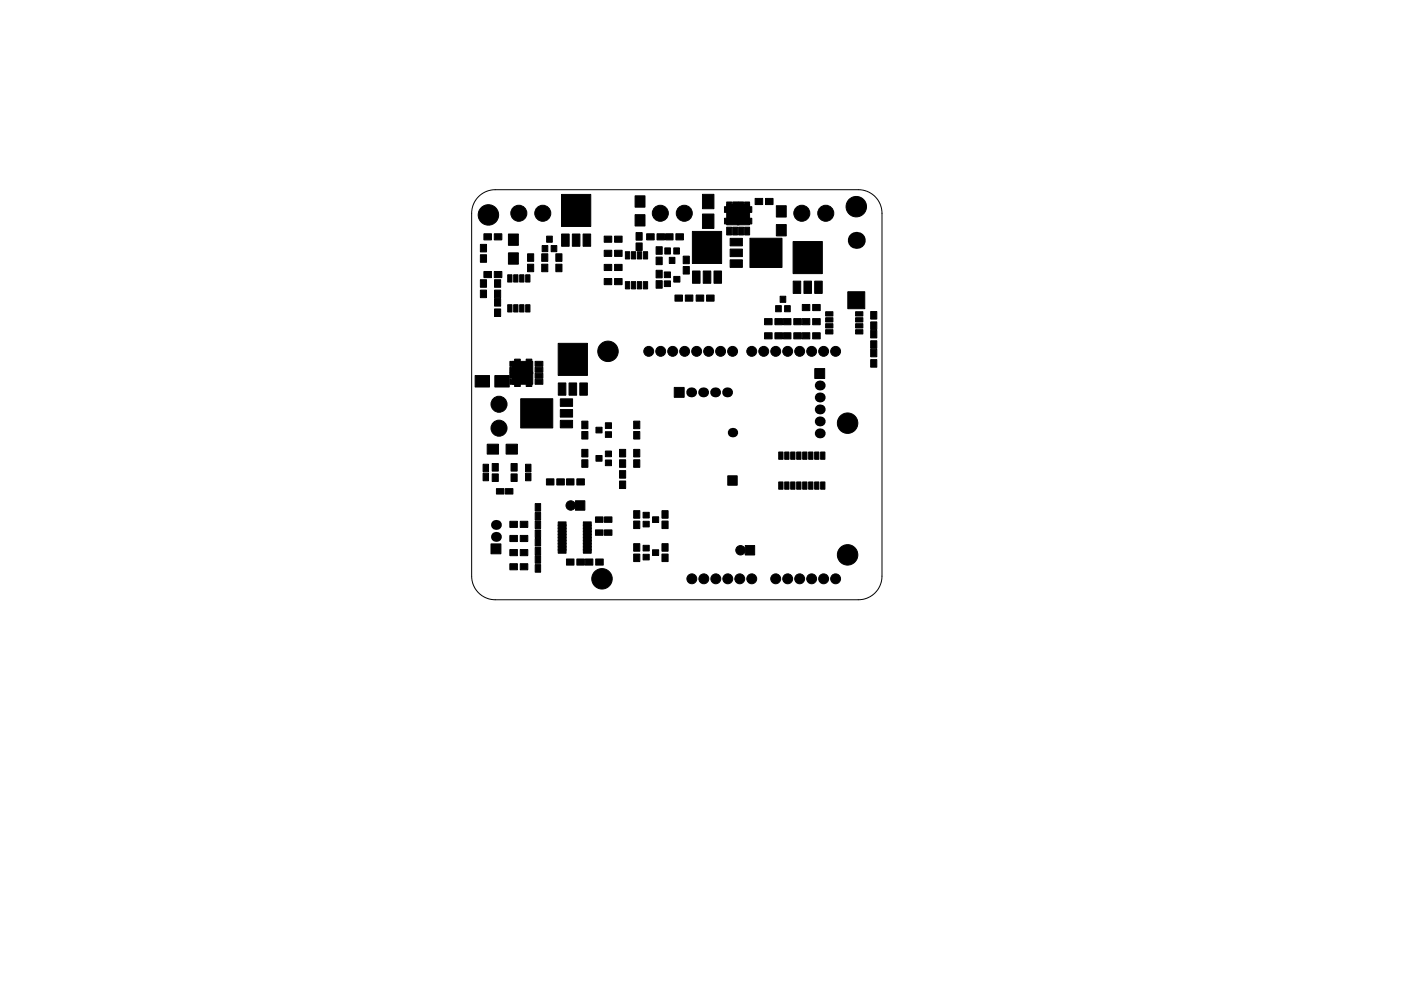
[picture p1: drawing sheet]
<svg xmlns="http://www.w3.org/2000/svg" width="297mm" height="210mm" viewBox="0 0 297 210" stroke-linecap="round" stroke-linejoin="round" font-family="sans-serif">
<path d="M101.5 41.7a5 5 0 0 1 3.5-1.5h77a5 5 0 0 1 5 5v77a5 5 0 0 1-5 5h-77a5 5 0 0 1-5-5v-77a5 5 0 0 1 1.5-3.5z" fill="none" stroke="#000" stroke-width=".21"/>
<g fill="#000" stroke="#000" stroke-width=".21">
<path d="M101.8 51.8h1.3v1.6h-1.3zM101.8 54h1.3v1.6h-1.3zM102.6 57.6h1.6v1.3h-1.6zM102.6 49.6h1.6v1.3h-1.6zM104.8 57.6h1.6v1.3h-1.6zM104.8 49.6h1.6v1.3h-1.6zM107.6 58.3h.9v1.5h-.9zM108.9 58.3h.9v1.5h-.9zM107.8 53.6h2.1v2.4h-2.1zM107.8 49.6h2.1v2.4h-2.1zM110.2 58.3h.9v1.5h-.9zM111.5 58.3h.9v1.5h-.9z"/>
<path d="M111.8 53.8h1.3v1.6h-1.3zM111.8 56h1.3v1.6h-1.3zM114.9 52.1h1.2v1.3h-1.2zM114.8 56h1.3v1.6h-1.3zM114.8 53.8h1.3v1.6h-1.3zM115.9 50.1h1.2v1.3h-1.2zM117.8 53.8h1.3v1.6h-1.3zM117.8 56h1.3v1.6h-1.3zM116.8 52.1h1.3v1.3h-1.3zM119.1 49.6h1.6v2.6h-1.6zM121.4 49.6h1.5v2.6h-1.5zM123.6 49.6h1.6v2.6h-1.6z"/>
<path d="M119.1 41.2h6.1v6.8h-6.1zM128.1 56.1h1.6v1.3h-1.6zM128.1 50.1h1.6v1.3h-1.6zM128.1 53.1h1.6v1.3h-1.6zM128.1 59.1h1.6v1.3h-1.6zM130.3 56.1h1.6v1.3h-1.6zM130.3 50.1h1.6v1.3h-1.6zM130.3 53.1h1.6v1.3h-1.6zM130.3 59.1h1.6v1.3h-1.6zM132.6 59.8h.9v1.5h-.9zM132.6 53.4h.9v1.5h-.9zM133.9 59.8h.9v1.5h-.9z"/>
<path d="M133.9 53.4h.9v1.5h-.9zM134.9 49.3h1.3v1.6h-1.3zM134.9 51.5h1.3v1.6h-1.3zM135.1 59.8h.9v1.5h-.9zM135.1 53.4h.9v1.5h-.9zM134.6 45.5h2.2v2.4h-2.2zM134.6 41.5h2.2v2.4h-2.2zM136.4 59.8h.9v1.5h-.9zM136.4 53.4h.9v1.5h-.9zM137.1 49.6h1.6v1.3h-1.6zM139.1 54.5h1.3v1.6h-1.3zM139.1 52.3h1.3v1.6h-1.3z"/>
<path d="M139.1 57.3h1.3v1.6h-1.3zM140.9 57.7h1.3v1.2h-1.3zM139.3 49.6h1.6v1.3h-1.6zM140.9 52.6h1.3v1.3h-1.3zM141.9 54.6h1.2v1.3h-1.2zM141.1 49.6h1.6v1.3h-1.6zM142.9 52.6h1.2v1.3h-1.2zM142.9 58.6h1.3v1.2h-1.3zM144.9 54.3h1.3v1.6h-1.3zM144.9 56.5h1.3v1.6h-1.3zM143.3 49.6h1.6v1.3h-1.6zM148.9 41.2h2.5v3.1h-2.5z"/>
<path d="M148.9 45.4h2.5v3.1h-2.5zM146.8 49.1h6.2v6.8h-6.2zM153.6 46.3h.9v1.2h-.9zM153.6 43.9h.9v1.2h-.9zM154.1 48.2h1v1.6h-1zM154.1 42.9h1v.9h-1zM154.1 43.4h2.6v4.3h-2.6zM154.8 50.6h2.6v1.6h-2.6zM154.8 52.8h2.6v1.6h-2.6zM154.8 55.1h2.6v1.6h-2.6zM155.3 48.2h1.1v1.6h-1.1zM155.3 42.8h1.2v1h-1.2z"/>
<path d="M156.3 43.4h2.6v4.3h-2.6zM156.5 42.8h1.1v1h-1.1zM156.6 48.2h1.1v1.6h-1.1zM157.9 42.9h1v.9h-1zM157.9 48.2h1v1.6h-1zM158.5 46.3h.9v1.2h-.9zM158.5 43.9h.9v1.2h-.9zM159 50.5h6.8v6.2h-6.8zM160.1 42.1h1.6v1.3h-1.6zM162.3 42.1h1.6v1.3h-1.6zM164.6 47.6h2.1v2.4h-2.1zM164.6 43.6h2.1v2.4h-2.1z"/>
<path d="M168.2 51.2h6.1v6.8h-6.1zM101.8 61.5h1.3v1.6h-1.3zM101.8 59.3h1.3v1.6h-1.3zM104.8 65.5h1.3v1.6h-1.3zM104.8 63.3h1.3v1.6h-1.3zM104.8 61.5h1.3v1.6h-1.3zM104.8 59.3h1.3v1.6h-1.3zM107.6 64.7h.9v1.5h-.9zM108.9 64.7h.9v1.5h-.9zM108.1 77.9h1v1.2h-1zM108.1 76.7h1v1h-1zM110.2 64.7h.9v1.5h-.9z"/>
<path d="M109.1 76.2h1.2v.9h-1.2zM111.5 64.7h.9v1.5h-.9zM111.6 76.2h1.2v.9h-1.2zM108.7 76.7h4.2v2.6h-4.2zM113.5 77.9h1.6v1.1h-1.6zM113.5 76.7h1.6v1h-1.6zM118.4 72.8h6.1v6.8h-6.1zM139.1 59.5h1.3v1.6h-1.3zM140.9 59.6h1.3v1.2h-1.3zM143.1 62.6h1.6v1.3h-1.6zM145.3 62.6h1.6v1.3h-1.6zM147.6 62.6h1.6v1.3h-1.6z"/>
<path d="M146.8 57.5h1.6v2.6h-1.6zM149.8 62.6h1.6v1.3h-1.6zM149.1 57.5h1.6v2.6h-1.6zM151.4 57.5h1.6v2.6h-1.6zM162.1 70.6h1.6v1.3h-1.6zM162.1 67.6h1.6v1.3h-1.6zM164.3 70.6h1.6v1.3h-1.6zM164.5 64.8h1.1v1.3h-1.1zM164.3 67.6h1.6v1.3h-1.6zM166.1 70.6h1.6v1.3h-1.6zM165.4 62.8h1.2v1.3h-1.2zM166.3 64.8h1.3v1.3h-1.3z"/>
<path d="M166.1 67.6h1.6v1.3h-1.6zM168.3 70.6h1.6v1.3h-1.6zM168.2 59.6h1.6v2.6h-1.6zM168.3 67.6h1.6v1.3h-1.6zM170.1 64.6h1.6v1.3h-1.6zM170.1 70.6h1.6v1.3h-1.6zM170.1 67.6h1.6v1.3h-1.6zM170.4 59.6h1.6v2.6h-1.6zM172.3 64.6h1.6v1.3h-1.6zM172.3 70.6h1.6v1.3h-1.6zM172.3 67.6h1.6v1.3h-1.6zM172.7 59.6h1.6v2.6h-1.6z"/>
<path d="M175.1 69.9h1.5v1h-1.5zM175.1 68.7h1.5v.9h-1.5zM175.1 67.4h1.5v.9h-1.5zM175.1 66.1h1.5v.9h-1.5zM181.4 66.1h1.5v.9h-1.5zM181.4 67.4h1.5v.9h-1.5zM181.4 68.7h1.5v.9h-1.5zM181.4 69.9h1.5v1h-1.5zM179.7 61.9h3.6v3.6h-3.6zM184.6 66.1h1.3v1.6h-1.3zM184.6 68.3h1.3v1.6h-1.3zM184.6 72.3h1.3v1.6h-1.3z"/>
<path d="M184.6 70.1h1.3v1.6h-1.3zM184.6 76.3h1.3v1.6h-1.3zM184.6 74.1h1.3v1.6h-1.3zM100.7 79.7h3.1v2.4h-3.1zM104.4 98.3h1.3v1.6h-1.3zM103.3 94.2h2.4v2.1h-2.4zM104.9 79.7h3.1v2.4h-3.1zM108.4 98.3h1.3v1.6h-1.3zM108.1 79.1h1v1.1h-1zM108.1 80.5h1v1h-1zM107.3 94.2h2.4v2.1h-2.4zM109.1 81.1h1.2v.9h-1.2z"/>
<path d="M111.6 81.1h1.2v.9h-1.2zM108.7 78.9h4.2v2.6h-4.2zM113.5 80.5h1.6v1h-1.6zM113.5 79.2h1.6v1.1h-1.6zM110.4 84.6h6.8v6.2h-6.8zM118.4 81.2h1.6v2.6h-1.6zM118.8 89.2h2.6v1.6h-2.6zM118.8 86.9h2.6v1.6h-2.6zM118.8 84.6h2.6v1.6h-2.6zM120.6 81.2h1.6v2.6h-1.6zM123.4 95.3h1.2v1.6h-1.2zM123.4 97.5h1.2v1.6h-1.2z"/>
<path d="M122.9 81.2h1.6v2.6h-1.6zM123.4 91.5h1.2v1.6h-1.2zM123.4 89.3h1.2v1.6h-1.2zM126.4 90.6h1.2v1.2h-1.2zM126.4 96.6h1.2v1.2h-1.2zM128.4 91.6h1.2v1.2h-1.2zM128.4 89.7h1.2v1.2h-1.2zM128.4 97.6h1.2v1.2h-1.2zM128.4 95.7h1.2v1.2h-1.2zM131.4 99.8h1.2v1.6h-1.2zM131.4 95.3h1.2v1.6h-1.2zM131.4 97.5h1.2v1.6h-1.2z"/>
<path d="M134.3 95.3h1.3v1.6h-1.3zM134.3 97.5h1.3v1.6h-1.3zM134.3 89.3h1.3v1.6h-1.3zM134.3 91.5h1.3v1.6h-1.3zM142.9 82.2h2.2v2.1h-2.2zM165.1 95.9h.9v1.5h-.9zM166.4 95.9h.9v1.5h-.9zM167.6 95.9h.9v1.5h-.9zM168.9 95.9h.9v1.5h-.9zM170.2 95.9h.9v1.5h-.9zM171.5 95.9h.9v1.5h-.9zM172.7 95.9h.9v1.5h-.9z"/>
<path d="M172.7 78.2h2.2v2.1h-2.2zM174 95.9h.9v1.5h-.9zM102.4 100.4h1.2v1.6h-1.2zM102.4 98.5h1.2v1.6h-1.2zM104.4 100.5h1.3v1.6h-1.3zM104.1 115.4h2.1v2.1h-2.1zM105.2 103.7h1.6v1.1h-1.6zM108.4 100.5h1.3v1.6h-1.3zM107.1 103.7h1.7v1.1h-1.7zM108.1 110.6h1.6v1.3h-1.6zM108.1 113.6h1.6v1.3h-1.6zM108.1 116.6h1.6v1.3h-1.6z"/>
<path d="M108.1 119.6h1.6v1.3h-1.6zM110.3 110.6h1.6v1.3h-1.6zM110.3 113.6h1.6v1.3h-1.6zM110.3 116.6h1.6v1.3h-1.6zM110.3 119.6h1.6v1.3h-1.6zM111.4 100.4h1.2v1.6h-1.2zM111.4 98.5h1.2v1.6h-1.2zM113.5 106.8h1.1v1.6h-1.1zM113.5 108.7h1.1v1.6h-1.1zM113.5 110.5h1.1v1.6h-1.1zM113.5 112.4h1.1v1.6h-1.1zM113.5 114.2h1.1v1.6h-1.1z"/>
<path d="M113.5 116.1h1.1v1.6h-1.1zM113.5 117.9h1.1v1.6h-1.1zM113.5 119.8h1.1v1.6h-1.1zM115.8 101.6h1.7v1.3h-1.7zM118.1 101.6h1.6v1.3h-1.6zM118.3 110.7h1.7v.8h-1.7zM118.3 111.4h1.7v.8h-1.7zM118.3 112h1.7v.8h-1.7zM118.3 112.7h1.7v.8h-1.7zM118.3 113.3h1.7v.8h-1.7zM118.3 114h1.7v.8h-1.7zM118.3 114.6h1.7v.8h-1.7z"/>
<path d="M118.3 115.3h1.7v.8h-1.7zM118.3 115.9h1.7v.8h-1.7zM118.3 116.6h1.7v.8h-1.7zM120.1 101.6h1.6v1.3h-1.6zM120.1 118.6h1.6v1.3h-1.6zM122.3 101.6h1.6v1.3h-1.6zM122.3 118.6h1.6v1.3h-1.6zM122 106.2h2v2h-2zM124.1 118.6h1.6v1.3h-1.6zM123.7 116.6h1.7v.8h-1.7zM123.7 115.9h1.7v.8h-1.7zM123.7 115.3h1.7v.8h-1.7z"/>
<path d="M123.7 114.6h1.7v.8h-1.7zM123.7 114h1.7v.8h-1.7zM123.7 113.3h1.7v.8h-1.7zM123.7 112.7h1.7v.8h-1.7zM123.7 112h1.7v.8h-1.7zM123.7 111.4h1.7v.8h-1.7zM123.7 110.7h1.7v.8h-1.7zM126.2 112.4h1.6v1.2h-1.6zM126.2 109.7h1.6v1.1h-1.6zM126.3 118.6h1.6v1.3h-1.6zM128.2 112.4h1.6v1.2h-1.6zM128.2 109.7h1.6v1.1h-1.6z"/>
<path d="M131.4 102h1.2v1.6h-1.2zM134.3 115.3h1.3v1.6h-1.3zM134.3 117.5h1.3v1.6h-1.3zM134.3 108.3h1.3v1.6h-1.3zM134.3 110.5h1.3v1.6h-1.3zM136.3 115.7h1.3v1.2h-1.3zM136.3 117.6h1.3v1.2h-1.3zM136.3 108.7h1.3v1.2h-1.3zM136.3 110.6h1.3v1.2h-1.3zM138.3 116.6h1.3v1.2h-1.3zM138.3 109.6h1.3v1.2h-1.3zM140.3 117.5h1.3v1.6h-1.3z"/>
<path d="M140.3 115.3h1.3v1.6h-1.3zM140.3 110.5h1.3v1.6h-1.3zM140.3 108.3h1.3v1.6h-1.3zM154.3 100.9h2v2h-2zM158 115.7h2v2h-2zM165.1 102.3h.9v1.5h-.9zM166.4 102.3h.9v1.5h-.9zM167.6 102.3h.9v1.5h-.9zM168.9 102.3h.9v1.5h-.9zM170.2 102.3h.9v1.5h-.9zM171.5 102.3h.9v1.5h-.9zM172.7 102.3h.9v1.5h-.9z"/>
<path d="M174 102.3h.9v1.5h-.9z"/>
<circle cx="103.5" cy="45.6" r="2.17"/>
<circle cx="110" cy="45.2" r="1.7"/>
<circle cx="115.1" cy="45.2" r="1.7"/>
<circle cx="140" cy="45.2" r="1.7"/>
<circle cx="145.1" cy="45.2" r="1.7"/>
<circle cx="170" cy="45.2" r="1.7"/>
<circle cx="175.1" cy="45.2" r="1.7"/>
<circle cx="181.5" cy="43.8" r="2.17"/>
<circle cx="128.9" cy="74.5" r="2.17"/>
<circle cx="137.5" cy="74.5" r="1.05"/>
<circle cx="140.1" cy="74.5" r="1.05"/>
<circle cx="142.6" cy="74.5" r="1.05"/>
<circle cx="145.2" cy="74.5" r="1.05"/>
<circle cx="147.7" cy="74.5" r="1.05"/>
<circle cx="150.2" cy="74.5" r="1.05"/>
<circle cx="152.8" cy="74.5" r="1.05"/>
<circle cx="155.3" cy="74.5" r="1.05"/>
<circle cx="159.4" cy="74.5" r="1.05"/>
<circle cx="161.9" cy="74.5" r="1.05"/>
<circle cx="164.5" cy="74.5" r="1.05"/>
<circle cx="167" cy="74.5" r="1.05"/>
<circle cx="169.5" cy="74.5" r="1.05"/>
<circle cx="172.1" cy="74.5" r="1.05"/>
<circle cx="174.6" cy="74.5" r="1.05"/>
<circle cx="177.2" cy="74.5" r="1.05"/>
<circle cx="105.8" cy="90.8" r="1.7"/>
<circle cx="105.8" cy="85.8" r="1.7"/>
<circle cx="179.7" cy="89.8" r="2.17"/>
<circle cx="121" cy="107.2" r="1"/>
<circle cx="157" cy="116.7" r="1"/>
<circle cx="179.7" cy="117.7" r="2.17"/>
<circle cx="127.6" cy="122.8" r="2.17"/>
<circle cx="146.7" cy="122.8" r="1.05"/>
<circle cx="149.2" cy="122.8" r="1.05"/>
<circle cx="151.8" cy="122.8" r="1.05"/>
<circle cx="154.3" cy="122.8" r="1.05"/>
<circle cx="156.8" cy="122.8" r="1.05"/>
<circle cx="159.4" cy="122.8" r="1.05"/>
<circle cx="164.5" cy="122.8" r="1.05"/>
<circle cx="167" cy="122.8" r="1.05"/>
<circle cx="169.5" cy="122.8" r="1.05"/>
<circle cx="172.1" cy="122.8" r="1.05"/>
<circle cx="174.6" cy="122.8" r="1.05"/>
<circle cx="177.2" cy="122.8" r="1.05"/>
</g>
<g fill="#000">
<circle cx="181.6" cy="51" r="1.8"/>
<circle cx="146.5" cy="83.2" r="1.05"/>
<circle cx="149.1" cy="83.2" r="1.05"/>
<circle cx="151.6" cy="83.2" r="1.05"/>
<circle cx="154.2" cy="83.2" r="1.05"/>
<circle cx="155.3" cy="91.8" r="1"/>
<circle cx="173.8" cy="89.4" r="1.05"/>
<circle cx="173.8" cy="91.9" r="1.05"/>
<circle cx="173.8" cy="86.9" r="1.05"/>
<circle cx="173.8" cy="81.8" r="1.05"/>
<circle cx="173.8" cy="84.3" r="1.05"/>
<circle cx="105.1" cy="113.9" r="1.05"/>
<circle cx="105.1" cy="111.4" r="1.05"/>
</g>
</svg>
